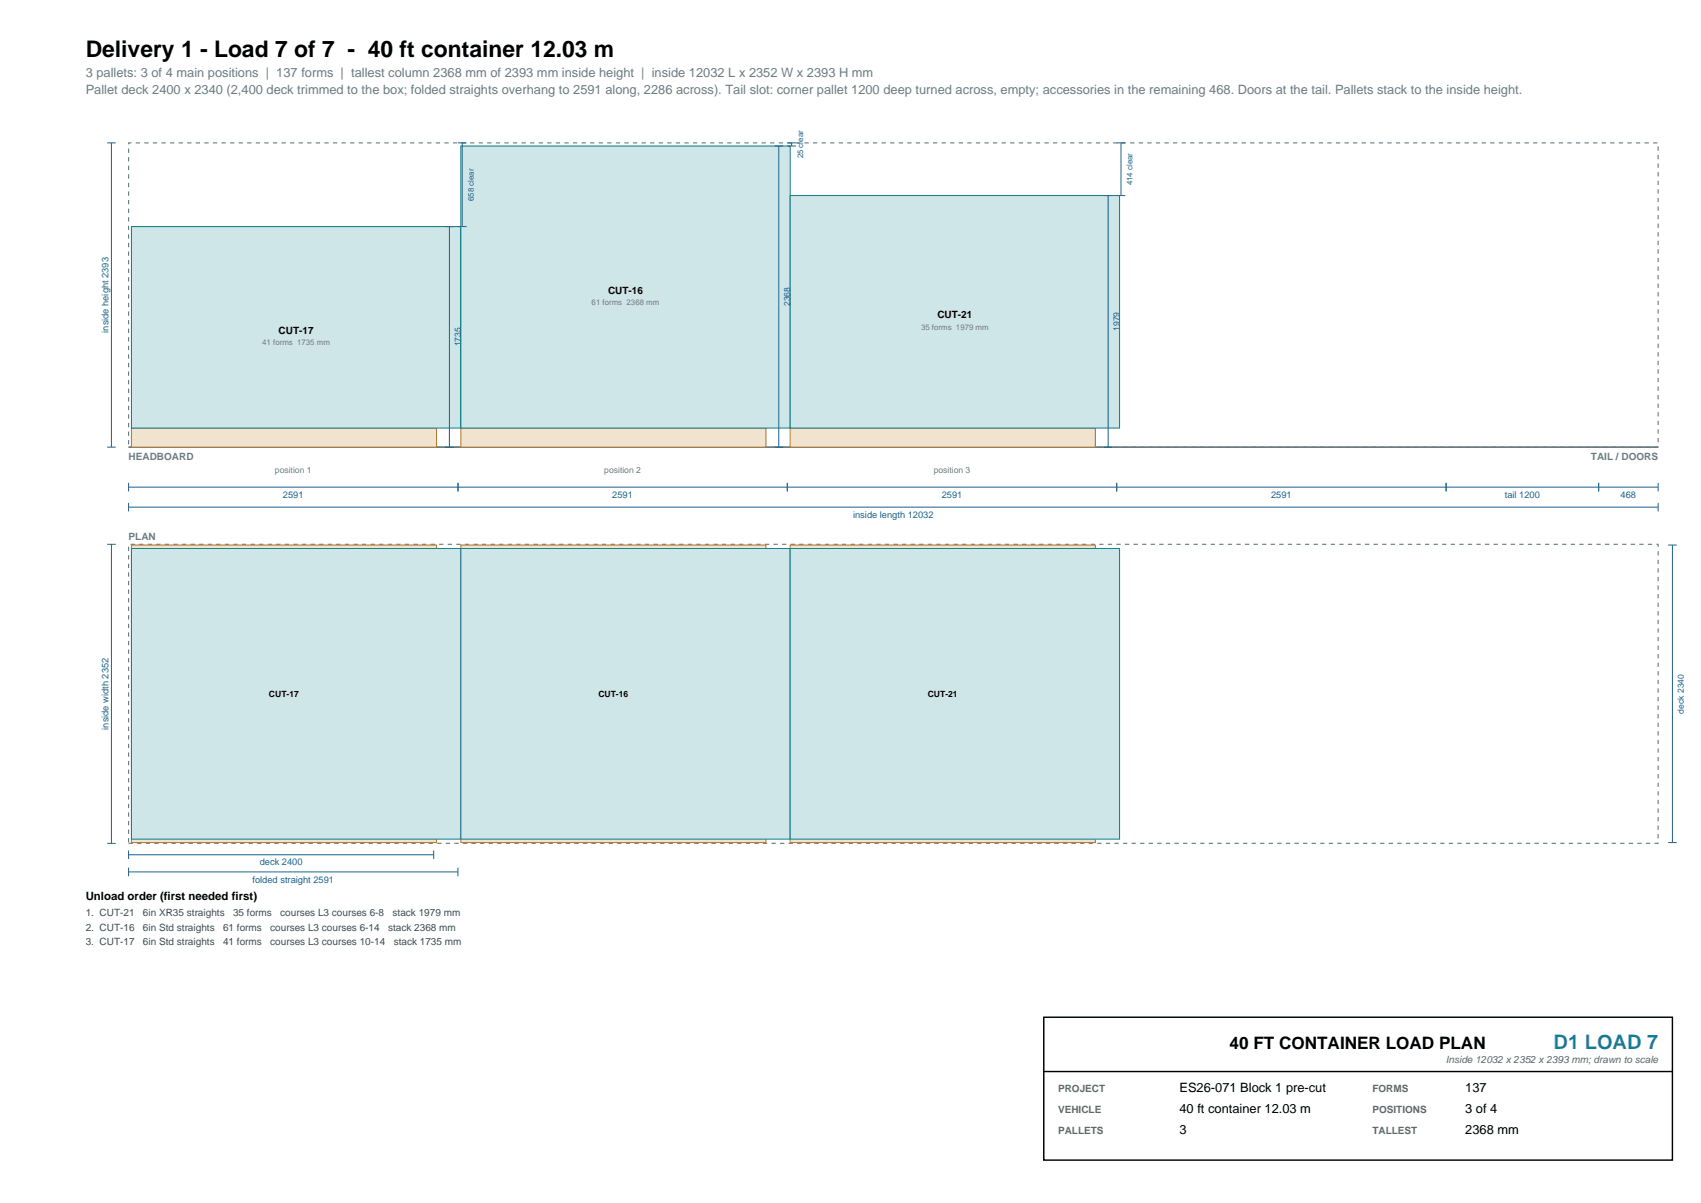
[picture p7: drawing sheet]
<svg xmlns="http://www.w3.org/2000/svg" width="420mm" height="297mm" viewBox="0 0 420 297" stroke-linecap="round" stroke-linejoin="round" font-family="sans-serif">
<defs><g id="words">
<text font-size="5.6" x="21.2" y="14.1">Delivery 1 - Load 7 of 7 - 40 ft container 12.03 m</text>
<text font-size="4.9" fill="#1976d2" x="383.6" y="258.9">D1 LOAD 7</text>
<text font-size="4.2" x="303.6" y="258.9">40 FT CONTAINER LOAD PLAN</text>
<g font-size="3.2" fill="#6b7c81">
<text x="21.2" y="19.1">3 pallets: 3 of 4 main positions | 137 forms | tallest column 2368 mm of 2393 mm inside height | inside 12032 L x 2352 W x 2393 H mm</text>
<text x="21.2" y="23.3">Pallet deck 2400 x 2340 (2,400 deck trimmed to the box; folded straights overhang to 2591 along, 2286 across). Tail slot: corner pallet 1200 deep turned across, empty; accessories in the remaining 468. Doors at the tail. Pallets stack to the inside height.</text>
</g>
<g font-size="3.2">
<text x="291.2" y="269.5">ES26-071 Block 1 pre-cut</text>
<text x="361.8" y="269.5">137</text>
<text x="291.2" y="274.8">40 ft container 12.03 m</text>
<text x="361.8" y="274.8">3 of 4</text>
<text x="291.2" y="280.1">3</text>
<text x="361.8" y="280.1">2368 mm</text>
</g>
<text font-size="2.8" x="21.2" y="222.3">Unload order (first needed first)</text>
<g font-size="2.5">
<text x="150.1" y="72.5">CUT-16</text>
<text x="68.8" y="82.5">CUT-17</text>
<text x="231.5" y="78.6">CUT-21</text>
</g>
<g font-size="2.5" fill="#6b7c81">
<text x="31.7" y="113.6">HEADBOARD</text>
<text x="392.8" y="113.6">TAIL / DOORS</text>
<text x="31.7" y="133.3">PLAN</text>
</g>
<g font-size="2.5" fill="#3d4c50">
<text x="21.2" y="226.2">1. CUT-21</text>
<text x="35.3" y="226.2">6in XR35 straights</text>
<text x="57.5" y="226.2">35 forms</text>
<text x="69.2" y="226.2">courses L3 courses 6-8</text>
<text x="96.9" y="226.2">stack 1979 mm</text>
<text x="21.2" y="229.7">2. CUT-16</text>
<text x="21.2" y="233.3">3. CUT-17</text>
<text x="35.3" y="229.7">6in Std straights</text>
<text x="35.3" y="233.3">6in Std straights</text>
<text x="55.1" y="229.7">61 forms</text>
<text x="55.1" y="233.3">41 forms</text>
<text x="66.7" y="229.7">courses L3 courses 6-14</text>
<text x="66.7" y="233.3">courses L3 courses 10-14</text>
<text x="95.8" y="229.7">stack 2368 mm</text>
<text x="97.2" y="233.3">stack 1735 mm</text>
</g>
<g font-size="2.5" fill="#666">
<text x="357" y="262.4">Inside 12032 x 2352 x 2393 mm; drawn to scale</text>
<text x="261.3" y="269.5">PROJECT</text>
<text x="338.9" y="269.5">FORMS</text>
<text x="261.3" y="274.8">VEHICLE</text>
<text x="338.9" y="274.8">POSITIONS</text>
<text x="261.3" y="280.1">PALLETS</text>
<text x="338.9" y="280.1">TALLEST</text>
</g>
<g font-size="2.3" fill="#1f5f8b">
<text x="26.8" y="82.1" transform="rotate(-90 26.8 82.1)">inside height 2393</text>
<text x="69.9" y="122.9">2591</text>
<text x="151.2" y="122.9">2591</text>
<text x="232.5" y="122.9">2591</text>
<text x="313.8" y="122.9">2591</text>
<text x="371.6" y="122.9">tail 1200</text>
<text x="400.2" y="122.9">468</text>
<text x="210.6" y="127.9">inside length 12032</text>
<text x="26.8" y="180.2" transform="rotate(-90 26.8 180.2)">inside width 2352</text>
<text x="64.1" y="213.7">deck 2400</text>
<text x="62.3" y="217.9">folded straight 2591</text>
</g>
<g font-size="2.1" fill="#1f5f8b">
<text x="195.1" y="75.6" transform="rotate(-90 195.1 75.6)">2368</text>
<text x="276.4" y="81.7" transform="rotate(-90 276.4 81.7)">1979</text>
<text x="113.8" y="85.5" transform="rotate(-90 113.8 85.5)">1735</text>
<text x="415.8" y="176.2" transform="rotate(-90 415.8 176.2)">deck 2340</text>
</g>
<g font-size="2.1" fill="#6b7c81">
<text x="67.9" y="116.7">position 1</text>
<text x="149.2" y="116.7">position 2</text>
<text x="230.5" y="116.7">position 3</text>
</g>
<g font-size="2.1">
<text x="66.4" y="172">CUT-17</text>
<text x="147.7" y="172">CUT-16</text>
<text x="229.1" y="172">CUT-21</text>
</g>
<g font-size="1.9" fill="#1f5f8b">
<text x="198.3" y="39.1" transform="rotate(-90 198.3 39.1)">25 clear</text>
<text x="279.6" y="45.8" transform="rotate(-90 279.6 45.8)">414 clear</text>
<text x="117" y="49.6" transform="rotate(-90 117 49.6)">658 clear</text>
</g>
<g font-size="1.9" fill="#6b7c81">
<text x="146.1" y="75.3">61 forms 2368 mm</text>
<text x="227.4" y="81.5">35 forms 1979 mm</text>
<text x="64.8" y="85.3">41 forms 1735 mm</text>
</g>
</g></defs>
<path d="M31.7 35.3h377.7v75.1h-377.7z" fill="none" stroke="#6b7c81" stroke-width=".28" stroke-dasharray="1.1 1.1" stroke-linecap="butt"/>
<path d="M31.7 110.4h377.7" fill="none" stroke="#6b7c81" stroke-width=".42"/>
<path d="M32.5 105.7h75.3v4.7h-75.3z" fill-rule="evenodd" fill="#f0e4ce" stroke="#b4762b" stroke-width=".25"/>
<path d="M32.5 55.9h81.3v49.8h-81.3z" fill-rule="evenodd" fill="#cfe6e9" stroke="#0e7c86" stroke-width=".25"/>
<path d="M113.8 105.7h75.3v4.7h-75.3z" fill-rule="evenodd" fill="#f0e4ce" stroke="#b4762b" stroke-width=".25"/>
<path d="M113.8 36h81.3v69.7h-81.3z" fill-rule="evenodd" fill="#cfe6e9" stroke="#0e7c86" stroke-width=".25"/>
<path d="M195.1 105.7h75.3v4.7h-75.3z" fill-rule="evenodd" fill="#f0e4ce" stroke="#b4762b" stroke-width=".25"/>
<path d="M195.1 48.3h81.3v57.4h-81.3z" fill-rule="evenodd" fill="#cfe6e9" stroke="#0e7c86" stroke-width=".25"/>
<g fill="none" stroke="#1f5f8b" stroke-width=".25">
<path d="M26.5 35.3h2.1M27.5 35.3v75.1M113.1 35.3h2.1M114.1 35.3v20.6M191.2 36h2.1M192.3 36v74.4M194.4 35.3h2.1M194.4 36h2.1M195.5 35.3v.7M275.7 35.3h2.1M276.8 35.3v13M109.9 55.9h2.1"/>
<path d="M111 55.9v54.5M113.1 55.9h2.1M272.6 48.3h2.1M273.6 48.3v62.1M275.7 48.3h2.1M26.5 110.4h2.1M31.7 119.2v2.1M109.9 110.4h2.1M113.1 119.2v2.1M191.2 110.4h2.1M194.4 119.2v2.1M272.6 110.4h2.1"/>
<path d="M275.7 119.2v2.1M357.1 119.2v2.1M394.7 119.2v2.1M409.4 119.2v2.1M31.7 120.3h377.7M31.7 124.1v2.2M31.7 125.2h377.7M409.4 124.1v2.2"/>
</g>
<path d="M31.7 134.4h377.7v73.8h-377.7z" fill="none" stroke="#6b7c81" stroke-width=".28" stroke-dasharray="1.1 1.1" stroke-linecap="butt"/>
<path d="M32.5 134.6h75.3v73.4h-75.3z" fill-rule="evenodd" fill="#f0e4ce" stroke="#b4762b" stroke-width=".25"/>
<path d="M32.5 135.4h81.3v71.8h-81.3z" fill-rule="evenodd" fill="#cfe6e9" stroke="#0e7c86" stroke-width=".25"/>
<path d="M113.8 134.6h75.3v73.4h-75.3z" fill-rule="evenodd" fill="#f0e4ce" stroke="#b4762b" stroke-width=".25"/>
<path d="M113.8 135.4h81.3v71.8h-81.3z" fill-rule="evenodd" fill="#cfe6e9" stroke="#0e7c86" stroke-width=".25"/>
<path d="M195.1 134.6h75.3v73.4h-75.3z" fill-rule="evenodd" fill="#f0e4ce" stroke="#b4762b" stroke-width=".25"/>
<path d="M195.1 135.4h81.3v71.8h-81.3z" fill-rule="evenodd" fill="#cfe6e9" stroke="#0e7c86" stroke-width=".25"/>
<path d="M26.5 134.4h2.1M27.5 134.4v73.8M411.9 134.6h2.1M412.9 134.6v73.4M26.5 208.2h2.1M31.7 211h75.4M31.7 210v2.1M31.7 214.2v2.1M31.7 215.3h81.4M107.1 210v2.1M113.1 214.2v2.1M411.9 208h2.1" fill="none" stroke="#1f5f8b" stroke-width=".25"/>
<path d="M257.7 251.1h155.2v35.3h-155.2z" fill-rule="evenodd" fill="#fff" stroke="#000" stroke-width=".35"/>
<path d="M257.7 264.5h155.2" fill="none" stroke="#000" stroke-width=".35"/>
<use href="#words"/>
</svg>
